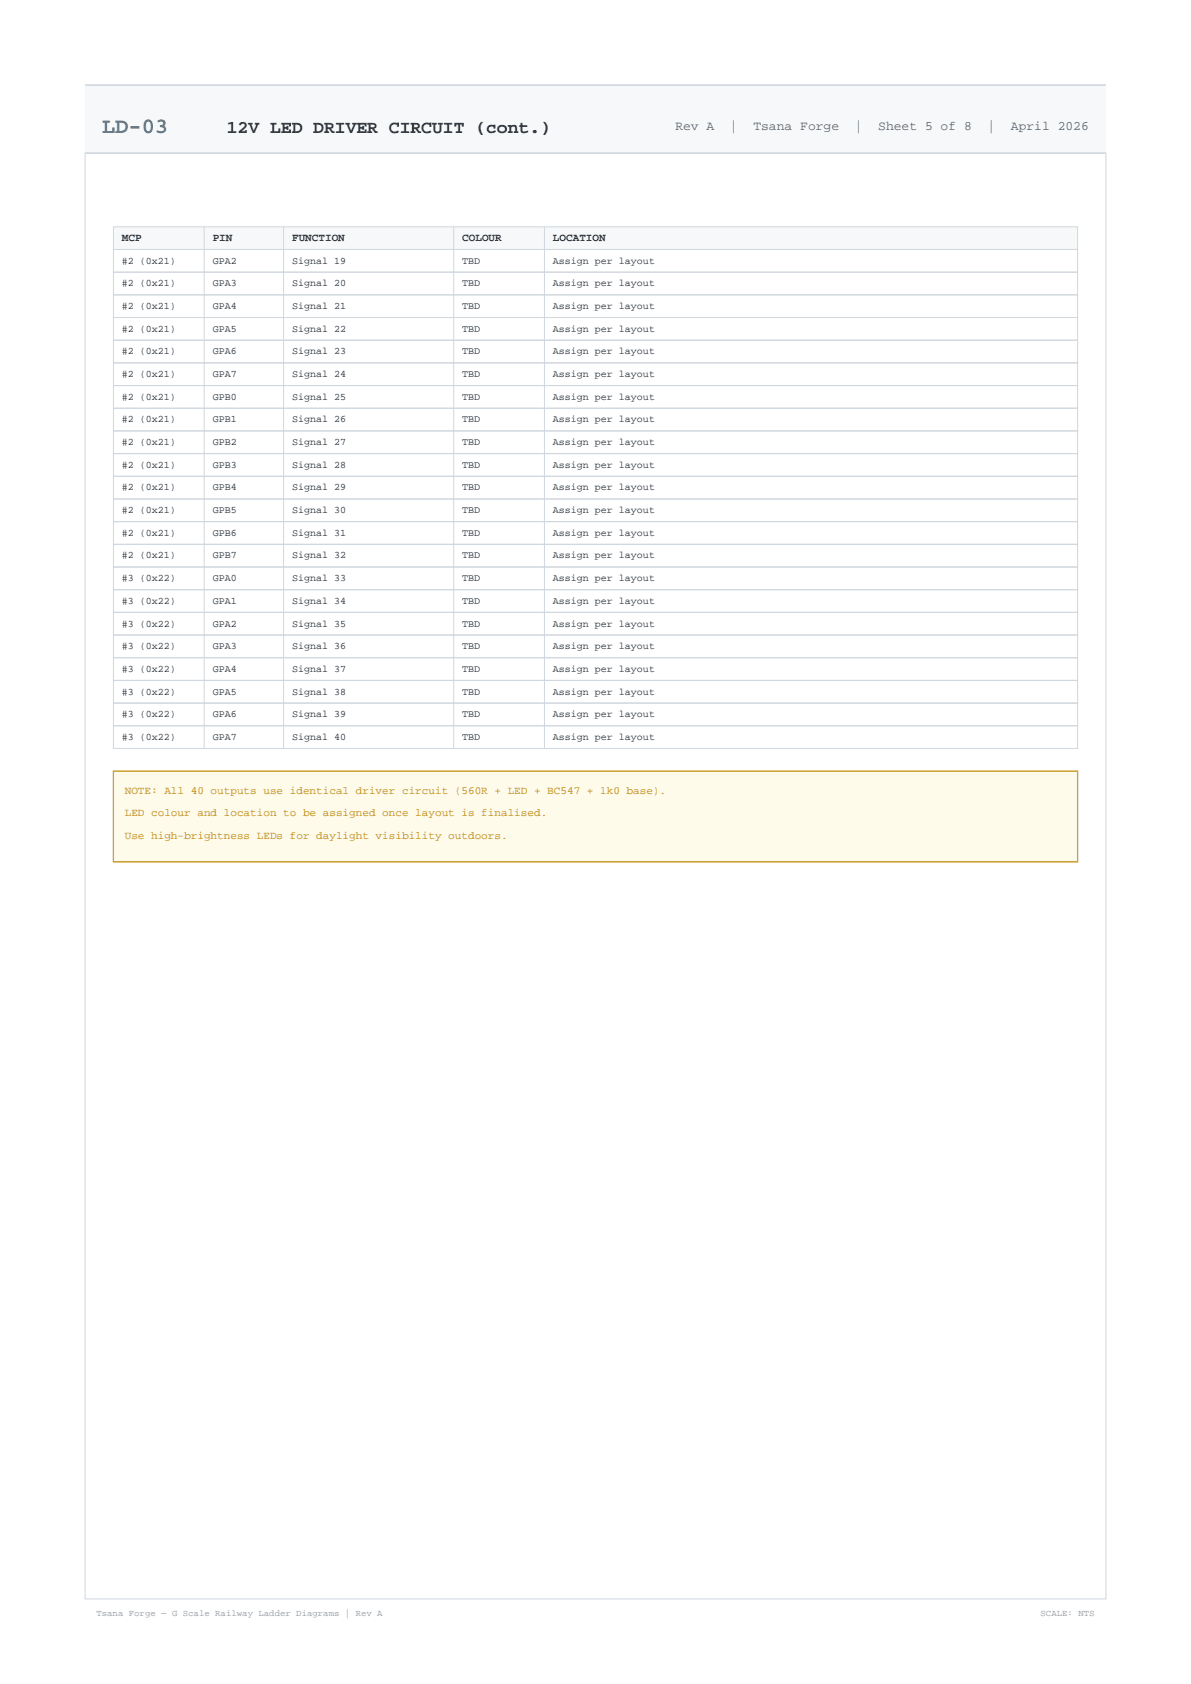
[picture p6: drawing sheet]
<svg xmlns="http://www.w3.org/2000/svg" width="210mm" height="297mm" viewBox="0 0 210 297" stroke-linecap="round" stroke-linejoin="round" font-family="sans-serif">
<defs><g id="words">
<text font-size="3.9" fill="#0284c7" x="18" y="23.5">LD-03</text>
<text font-size="3.2" fill="#24292f" x="40" y="23.5">12V LED DRIVER CIRCUIT (cont.)</text>
<g font-size="2.3" fill="#57606a">
<text x="119.1" y="23">Rev A</text>
<text x="128.7" y="23">|</text>
<text x="132.8" y="23">Tsana Forge</text>
<text x="150.7" y="23">|</text>
<text x="154.9" y="23">Sheet 5 of 8</text>
<text x="174.1" y="23">|</text>
<text x="178.2" y="23">April 2026</text>
</g>
<g font-size="1.9" fill="#24292f">
<text x="21.5" y="42.5">MCP</text>
<text x="37.5" y="42.5">PIN</text>
<text x="51.5" y="42.5">FUNCTION</text>
<text x="81.5" y="42.5">COLOUR</text>
<text x="97.5" y="42.5">LOCATION</text>
</g>
<g font-size="1.9" fill="#bf8700">
<text x="22" y="140">NOTE: All 40 outputs use identical driver circuit (560R + LED + BC547 + 1k0 base).</text>
<text x="22" y="144">LED colour and location to be assigned once layout is finalised.</text>
<text x="22" y="148">Use high-brightness LEDs for daylight visibility outdoors.</text>
</g>
<g font-size="1.8" fill="#24292f">
<text x="21.5" y="46.5">#2 (0x21)</text>
<text x="37.5" y="46.5">GPA2</text>
<text x="51.5" y="46.5">Signal 19</text>
<text x="81.5" y="46.5">TBD</text>
<text x="97.5" y="46.5">Assign per layout</text>
<text x="21.5" y="50.5">#2 (0x21)</text>
<text x="37.5" y="50.5">GPA3</text>
<text x="51.5" y="50.5">Signal 20</text>
<text x="81.5" y="50.5">TBD</text>
<text x="97.5" y="50.5">Assign per layout</text>
<text x="21.5" y="54.5">#2 (0x21)</text>
<text x="21.5" y="58.5">#2 (0x21)</text>
<text x="37.5" y="54.5">GPA4</text>
<text x="37.5" y="58.5">GPA5</text>
<text x="51.5" y="54.5">Signal 21</text>
<text x="51.5" y="58.5">Signal 22</text>
<text x="81.5" y="54.5">TBD</text>
<text x="81.5" y="58.5">TBD</text>
<text x="97.5" y="54.5">Assign per layout</text>
<text x="97.5" y="58.5">Assign per layout</text>
<text x="21.5" y="62.5">#2 (0x21)</text>
<text x="37.5" y="62.5">GPA6</text>
<text x="51.5" y="62.5">Signal 23</text>
<text x="81.5" y="62.5">TBD</text>
<text x="97.5" y="62.5">Assign per layout</text>
<text x="21.5" y="66.5">#2 (0x21)</text>
<text x="21.5" y="70.5">#2 (0x21)</text>
<text x="37.5" y="66.5">GPA7</text>
<text x="37.5" y="70.5">GPB0</text>
<text x="51.5" y="66.5">Signal 24</text>
<text x="51.5" y="70.5">Signal 25</text>
<text x="81.5" y="66.5">TBD</text>
<text x="81.5" y="70.5">TBD</text>
<text x="97.5" y="66.5">Assign per layout</text>
<text x="97.5" y="70.5">Assign per layout</text>
<text x="21.5" y="74.5">#2 (0x21)</text>
<text x="37.5" y="74.5">GPB1</text>
<text x="51.5" y="74.5">Signal 26</text>
<text x="81.5" y="74.5">TBD</text>
<text x="97.5" y="74.5">Assign per layout</text>
<text x="21.5" y="78.5">#2 (0x21)</text>
<text x="21.5" y="82.5">#2 (0x21)</text>
<text x="37.5" y="78.5">GPB2</text>
<text x="37.5" y="82.5">GPB3</text>
<text x="51.5" y="78.5">Signal 27</text>
<text x="51.5" y="82.5">Signal 28</text>
<text x="81.5" y="78.5">TBD</text>
<text x="81.5" y="82.5">TBD</text>
<text x="97.5" y="78.5">Assign per layout</text>
<text x="97.5" y="82.5">Assign per layout</text>
<text x="21.5" y="86.5">#2 (0x21)</text>
<text x="37.5" y="86.5">GPB4</text>
<text x="51.5" y="86.5">Signal 29</text>
<text x="81.5" y="86.5">TBD</text>
<text x="97.5" y="86.5">Assign per layout</text>
<text x="21.5" y="90.5">#2 (0x21)</text>
<text x="21.5" y="94.5">#2 (0x21)</text>
<text x="37.5" y="90.5">GPB5</text>
<text x="37.5" y="94.5">GPB6</text>
<text x="51.5" y="90.5">Signal 30</text>
<text x="51.5" y="94.5">Signal 31</text>
<text x="81.5" y="90.5">TBD</text>
<text x="81.5" y="94.5">TBD</text>
<text x="97.5" y="90.5">Assign per layout</text>
<text x="97.5" y="94.5">Assign per layout</text>
<text x="21.5" y="98.5">#2 (0x21)</text>
<text x="37.5" y="98.5">GPB7</text>
<text x="51.5" y="98.5">Signal 32</text>
<text x="81.5" y="98.5">TBD</text>
<text x="97.5" y="98.5">Assign per layout</text>
<text x="21.5" y="102.5">#3 (0x22)</text>
<text x="21.5" y="106.5">#3 (0x22)</text>
<text x="37.5" y="102.5">GPA0</text>
<text x="37.5" y="106.5">GPA1</text>
<text x="51.5" y="102.5">Signal 33</text>
<text x="51.5" y="106.5">Signal 34</text>
<text x="81.5" y="102.5">TBD</text>
<text x="81.5" y="106.5">TBD</text>
<text x="97.5" y="102.5">Assign per layout</text>
<text x="97.5" y="106.5">Assign per layout</text>
<text x="21.5" y="110.5">#3 (0x22)</text>
<text x="37.5" y="110.5">GPA2</text>
<text x="51.5" y="110.5">Signal 35</text>
<text x="81.5" y="110.5">TBD</text>
<text x="97.5" y="110.5">Assign per layout</text>
<text x="21.5" y="114.5">#3 (0x22)</text>
<text x="21.5" y="118.5">#3 (0x22)</text>
<text x="37.5" y="114.5">GPA3</text>
<text x="37.5" y="118.5">GPA4</text>
<text x="51.5" y="114.5">Signal 36</text>
<text x="51.5" y="118.5">Signal 37</text>
<text x="81.5" y="114.5">TBD</text>
<text x="81.5" y="118.5">TBD</text>
<text x="97.5" y="114.5">Assign per layout</text>
<text x="97.5" y="118.5">Assign per layout</text>
<text x="21.5" y="122.5">#3 (0x22)</text>
<text x="37.5" y="122.5">GPA5</text>
<text x="51.5" y="122.5">Signal 38</text>
<text x="81.5" y="122.5">TBD</text>
<text x="97.5" y="122.5">Assign per layout</text>
<text x="21.5" y="126.5">#3 (0x22)</text>
<text x="21.5" y="130.5">#3 (0x22)</text>
<text x="37.5" y="126.5">GPA6</text>
<text x="37.5" y="130.5">GPA7</text>
<text x="51.5" y="126.5">Signal 39</text>
<text x="51.5" y="130.5">Signal 40</text>
<text x="81.5" y="126.5">TBD</text>
<text x="81.5" y="130.5">TBD</text>
<text x="97.5" y="126.5">Assign per layout</text>
<text x="97.5" y="130.5">Assign per layout</text>
</g>
<g font-size="1.6" fill="#8b949e">
<text x="17" y="285">Tsana Forge — G Scale Railway Ladder Diagrams | Rev A</text>
<text x="183.5" y="285">SCALE: NTS</text>
</g>
</g></defs>
<path d="M15 27h180v255h-180z" fill="none" stroke="#d0d7de" stroke-width=".18"/>
<path d="M20 40h170v4h-170z" fill-rule="evenodd" fill="#f6f8fa"/>
<g fill="none" stroke="#d0d7de" stroke-width=".18">
<path d="M20 40h170v4h-170zM20 44h170v4h-170zM20 48h170v4h-170zM20 52h170v4h-170zM20 56h170v4h-170zM36 40v92M50 40v92M80 40v92M96 40v92M20 60h170v4h-170zM20 64h170v4h-170zM20 68h170v4h-170z"/>
<path d="M20 72h170v4h-170zM20 76h170v4h-170zM20 80h170v4h-170zM20 84h170v4h-170zM20 88h170v4h-170zM20 92h170v4h-170zM20 96h170v4h-170zM20 100h170v4h-170zM20 104h170v4h-170zM20 108h170v4h-170zM20 112h170v4h-170zM20 116h170v4h-170z"/>
<path d="M20 120h170v4h-170zM20 124h170v4h-170zM20 128h170v4h-170z"/>
</g>
<path d="M20 136h170v16h-170z" fill-rule="evenodd" fill="#fffbeb" stroke="#bf8700" stroke-width=".21"/>
<path d="M15 15h180v12h-180z" fill-rule="evenodd" fill="#f6f8fa"/>
<path d="M15 15h180M15 27h180" fill="none" stroke="#d0d7de" stroke-width=".28"/>
<use href="#words"/>
</svg>
